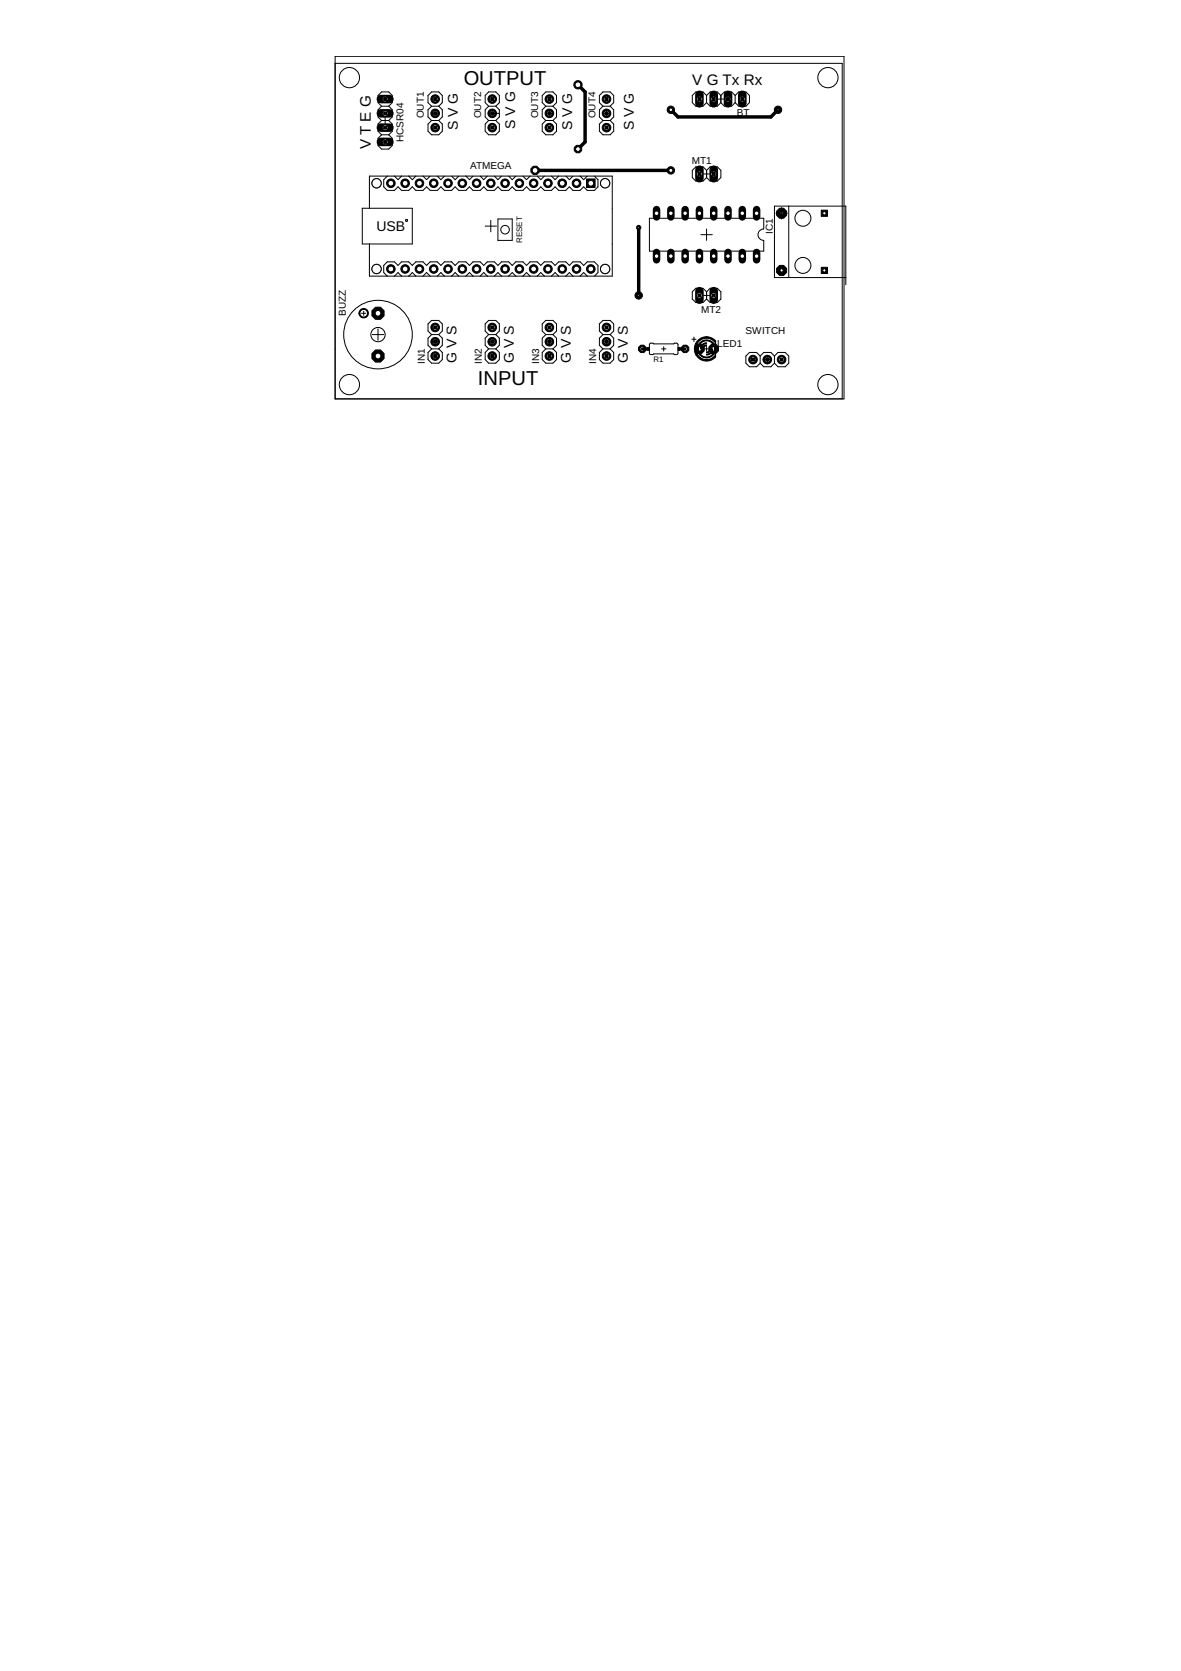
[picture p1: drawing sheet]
<svg xmlns="http://www.w3.org/2000/svg" width="210mm" height="297mm" viewBox="0 0 210 297" stroke-linecap="round" stroke-linejoin="round" font-family="sans-serif">
<defs><g id="words">
<g font-size="3.6">
<text x="82.4" y="15.1">OUTPUT</text>
<text x="85" y="68.4">INPUT</text>
</g>
<g font-size="2.7">
<text x="123" y="15.1">V G Tx Rx</text>
<text x="65.9" y="26.5" transform="rotate(-90 65.9 26.5)">V T E G</text>
</g>
<g font-size="2.5">
<text x="81.4" y="23.2" transform="rotate(-90 81.4 23.2)">S V G</text>
<text x="91.6" y="22.9" transform="rotate(-90 91.6 22.9)">S V G</text>
<text x="101.7" y="23.2" transform="rotate(-90 101.7 23.2)">S V G</text>
<text x="112.6" y="23.2" transform="rotate(-90 112.6 23.2)">S V G</text>
<text x="66.9" y="41.1">USB</text>
<text x="81.1" y="64.6" transform="rotate(-90 81.1 64.6)">G V S</text>
<text x="91.3" y="64.6" transform="rotate(-90 91.3 64.6)">G V S</text>
<text x="101.5" y="64.6" transform="rotate(-90 101.5 64.6)">G V S</text>
<text x="111.6" y="64.6" transform="rotate(-90 111.6 64.6)">G V S</text>
</g>
<g font-size="1.8">
<text x="75.4" y="21" transform="rotate(-90 75.4 21)">OUT1</text>
<text x="85.5" y="21" transform="rotate(-90 85.5 21)">OUT2</text>
<text x="95.7" y="21" transform="rotate(-90 95.7 21)">OUT3</text>
<text x="105.8" y="21" transform="rotate(-90 105.8 21)">OUT4</text>
<text x="131" y="20.7">BT</text>
<text x="71.7" y="25.3" transform="rotate(-90 71.7 25.3)">HCSR04</text>
<text x="123" y="29.1">MT1</text>
<text x="83.6" y="30">ATMEGA</text>
<text x="137.4" y="41.6" transform="rotate(-90 137.4 41.6)">IC1</text>
<text x="61.5" y="56.2" transform="rotate(-90 61.5 56.2)">BUZZ</text>
<text x="124.6" y="55.6">MT2</text>
<text x="132.5" y="59.4">SWITCH</text>
<text x="75.5" y="64.6" transform="rotate(-90 75.5 64.6)">IN1</text>
<text x="85.7" y="64.6" transform="rotate(-90 85.7 64.6)">IN2</text>
<text x="95.8" y="64.6" transform="rotate(-90 95.8 64.6)">IN3</text>
<text x="106" y="64.6" transform="rotate(-90 106 64.6)">IN4</text>
<text x="127.5" y="61.6">LED1</text>
</g>
<g font-size="1.4">
<text x="92.8" y="43.2" transform="rotate(-90 92.8 43.2)">RESET</text>
<text x="116.2" y="64.3">R1</text>
</g>
</g></defs>
<path d="M102.7 15.1l1.3 1.2v8.9l-1.3 1.3M119.2 19.5l1.3 1.3h16.5l1.3-1.3M95.1 30.3h24.1M113.5 40.4v12.1" fill="none" stroke="#000" stroke-width=".61"/>
<circle cx="77.3" cy="63.3" r=".76" fill="#000" stroke="#000" stroke-width=".18"/>
<circle cx="77.3" cy="63.3" r=".51" fill="#fff" stroke="#000" stroke-width=".18"/>
<circle cx="77.3" cy="60.7" r=".76" fill="#000" stroke="#000" stroke-width=".18"/>
<circle cx="77.3" cy="60.7" r=".51" fill="#fff" stroke="#000" stroke-width=".18"/>
<circle cx="77.3" cy="58.2" r=".76" fill="#000" stroke="#000" stroke-width=".18"/>
<circle cx="77.3" cy="58.2" r=".51" fill="#fff" stroke="#000" stroke-width=".18"/>
<circle cx="87.5" cy="63.3" r=".76" fill="#000" stroke="#000" stroke-width=".18"/>
<circle cx="87.5" cy="63.3" r=".51" fill="#fff" stroke="#000" stroke-width=".18"/>
<circle cx="87.5" cy="60.7" r=".76" fill="#000" stroke="#000" stroke-width=".18"/>
<circle cx="87.5" cy="60.7" r=".51" fill="#fff" stroke="#000" stroke-width=".18"/>
<circle cx="87.5" cy="58.2" r=".76" fill="#000" stroke="#000" stroke-width=".18"/>
<circle cx="87.5" cy="58.2" r=".51" fill="#fff" stroke="#000" stroke-width=".18"/>
<circle cx="97.6" cy="63.3" r=".76" fill="#000" stroke="#000" stroke-width=".18"/>
<circle cx="97.6" cy="63.3" r=".51" fill="#fff" stroke="#000" stroke-width=".18"/>
<circle cx="97.6" cy="60.7" r=".76" fill="#000" stroke="#000" stroke-width=".18"/>
<circle cx="97.6" cy="60.7" r=".51" fill="#fff" stroke="#000" stroke-width=".18"/>
<circle cx="97.6" cy="58.2" r=".76" fill="#000" stroke="#000" stroke-width=".18"/>
<circle cx="97.6" cy="58.2" r=".51" fill="#fff" stroke="#000" stroke-width=".18"/>
<circle cx="107.8" cy="63.3" r=".76" fill="#000" stroke="#000" stroke-width=".18"/>
<circle cx="107.8" cy="63.3" r=".51" fill="#fff" stroke="#000" stroke-width=".18"/>
<circle cx="107.8" cy="60.7" r=".76" fill="#000" stroke="#000" stroke-width=".18"/>
<circle cx="107.8" cy="60.7" r=".51" fill="#fff" stroke="#000" stroke-width=".18"/>
<circle cx="107.8" cy="58.2" r=".76" fill="#000" stroke="#000" stroke-width=".18"/>
<circle cx="107.8" cy="58.2" r=".51" fill="#fff" stroke="#000" stroke-width=".18"/>
<path d="M131.9 16.8v1.6" fill="none" stroke="#000" stroke-width="1.5"/>
<circle cx="131.9" cy="17.6" r=".51" fill="#fff" stroke="#000" stroke-width=".18"/>
<path d="M129.4 16.8v1.6" fill="none" stroke="#000" stroke-width="1.5"/>
<circle cx="129.4" cy="17.6" r=".51" fill="#fff" stroke="#000" stroke-width=".18"/>
<path d="M126.9 16.8v1.6" fill="none" stroke="#000" stroke-width="1.5"/>
<circle cx="126.9" cy="17.6" r=".51" fill="#fff" stroke="#000" stroke-width=".18"/>
<path d="M124.3 16.8v1.6" fill="none" stroke="#000" stroke-width="1.5"/>
<circle cx="124.3" cy="17.6" r=".51" fill="#fff" stroke="#000" stroke-width=".18"/>
<path d="M67.7 25.2h1.5" fill="none" stroke="#000" stroke-width="1.5"/>
<circle cx="68.5" cy="25.2" r=".51" fill="#fff" stroke="#000" stroke-width=".18"/>
<path d="M67.7 22.7h1.5" fill="none" stroke="#000" stroke-width="1.5"/>
<circle cx="68.5" cy="22.7" r=".51" fill="#fff" stroke="#000" stroke-width=".18"/>
<path d="M67.7 20.2h1.5" fill="none" stroke="#000" stroke-width="1.5"/>
<circle cx="68.5" cy="20.2" r=".51" fill="#fff" stroke="#000" stroke-width=".18"/>
<path d="M67.7 17.6h1.5" fill="none" stroke="#000" stroke-width="1.5"/>
<circle cx="68.5" cy="17.6" r=".51" fill="#fff" stroke="#000" stroke-width=".18"/>
<path d="M134.5 37.3v1.3" fill="none" stroke="#000" stroke-width="1.3"/>
<circle cx="134.5" cy="37.9" r=".4" fill="#fff" stroke="#000" stroke-width=".18"/>
<path d="M131.9 37.3v1.3" fill="none" stroke="#000" stroke-width="1.3"/>
<circle cx="131.9" cy="37.9" r=".4" fill="#fff" stroke="#000" stroke-width=".18"/>
<path d="M119.2 37.3v1.3" fill="none" stroke="#000" stroke-width="1.3"/>
<circle cx="119.2" cy="37.9" r=".4" fill="#fff" stroke="#000" stroke-width=".18"/>
<path d="M116.7 37.3v1.3" fill="none" stroke="#000" stroke-width="1.3"/>
<circle cx="116.7" cy="37.9" r=".4" fill="#fff" stroke="#000" stroke-width=".18"/>
<path d="M129.4 37.3v1.3" fill="none" stroke="#000" stroke-width="1.3"/>
<circle cx="129.4" cy="37.9" r=".4" fill="#fff" stroke="#000" stroke-width=".18"/>
<path d="M126.9 37.3v1.3" fill="none" stroke="#000" stroke-width="1.3"/>
<circle cx="126.9" cy="37.9" r=".4" fill="#fff" stroke="#000" stroke-width=".18"/>
<path d="M121.8 37.3v1.3" fill="none" stroke="#000" stroke-width="1.3"/>
<circle cx="121.8" cy="37.9" r=".4" fill="#fff" stroke="#000" stroke-width=".18"/>
<path d="M124.3 37.3v1.3" fill="none" stroke="#000" stroke-width="1.3"/>
<circle cx="124.3" cy="37.9" r=".4" fill="#fff" stroke="#000" stroke-width=".18"/>
<path d="M116.7 44.9v1.3" fill="none" stroke="#000" stroke-width="1.3"/>
<circle cx="116.7" cy="45.5" r=".4" fill="#fff" stroke="#000" stroke-width=".18"/>
<path d="M119.2 44.9v1.3" fill="none" stroke="#000" stroke-width="1.3"/>
<circle cx="119.2" cy="45.5" r=".4" fill="#fff" stroke="#000" stroke-width=".18"/>
<path d="M121.8 44.9v1.3" fill="none" stroke="#000" stroke-width="1.3"/>
<circle cx="121.8" cy="45.5" r=".4" fill="#fff" stroke="#000" stroke-width=".18"/>
<path d="M124.3 44.9v1.3" fill="none" stroke="#000" stroke-width="1.3"/>
<circle cx="124.3" cy="45.5" r=".4" fill="#fff" stroke="#000" stroke-width=".18"/>
<path d="M126.9 44.9v1.3" fill="none" stroke="#000" stroke-width="1.3"/>
<circle cx="126.9" cy="45.5" r=".4" fill="#fff" stroke="#000" stroke-width=".18"/>
<path d="M129.4 44.9v1.3" fill="none" stroke="#000" stroke-width="1.3"/>
<circle cx="129.4" cy="45.5" r=".4" fill="#fff" stroke="#000" stroke-width=".18"/>
<path d="M131.9 44.9v1.3" fill="none" stroke="#000" stroke-width="1.3"/>
<circle cx="131.9" cy="45.5" r=".4" fill="#fff" stroke="#000" stroke-width=".18"/>
<path d="M134.5 44.9v1.3" fill="none" stroke="#000" stroke-width="1.3"/>
<circle cx="134.5" cy="45.5" r=".4" fill="#fff" stroke="#000" stroke-width=".18"/>
<path d="M104.2 31.8h1.6v1.5h-1.6z" fill="#000" stroke="#000" stroke-width=".18"/>
<circle cx="105" cy="32.6" r=".51" fill="#fff" stroke="#000" stroke-width=".18"/>
<circle cx="102.5" cy="32.6" r=".76" fill="#000" stroke="#000" stroke-width=".18"/>
<circle cx="102.5" cy="32.6" r=".51" fill="#fff" stroke="#000" stroke-width=".18"/>
<circle cx="99.9" cy="32.6" r=".76" fill="#000" stroke="#000" stroke-width=".18"/>
<circle cx="99.9" cy="32.6" r=".51" fill="#fff" stroke="#000" stroke-width=".18"/>
<circle cx="97.4" cy="32.6" r=".76" fill="#000" stroke="#000" stroke-width=".18"/>
<circle cx="97.4" cy="32.6" r=".51" fill="#fff" stroke="#000" stroke-width=".18"/>
<circle cx="94.8" cy="32.6" r=".76" fill="#000" stroke="#000" stroke-width=".18"/>
<circle cx="94.8" cy="32.6" r=".51" fill="#fff" stroke="#000" stroke-width=".18"/>
<circle cx="92.3" cy="32.6" r=".76" fill="#000" stroke="#000" stroke-width=".18"/>
<circle cx="92.3" cy="32.6" r=".51" fill="#fff" stroke="#000" stroke-width=".18"/>
<circle cx="89.8" cy="32.6" r=".76" fill="#000" stroke="#000" stroke-width=".18"/>
<circle cx="89.8" cy="32.6" r=".51" fill="#fff" stroke="#000" stroke-width=".18"/>
<circle cx="87.2" cy="32.6" r=".76" fill="#000" stroke="#000" stroke-width=".18"/>
<circle cx="87.2" cy="32.6" r=".51" fill="#fff" stroke="#000" stroke-width=".18"/>
<circle cx="84.7" cy="32.6" r=".76" fill="#000" stroke="#000" stroke-width=".18"/>
<circle cx="84.7" cy="32.6" r=".51" fill="#fff" stroke="#000" stroke-width=".18"/>
<circle cx="82.2" cy="32.6" r=".76" fill="#000" stroke="#000" stroke-width=".18"/>
<circle cx="82.2" cy="32.6" r=".51" fill="#fff" stroke="#000" stroke-width=".18"/>
<circle cx="79.6" cy="32.6" r=".76" fill="#000" stroke="#000" stroke-width=".18"/>
<circle cx="79.6" cy="32.6" r=".51" fill="#fff" stroke="#000" stroke-width=".18"/>
<circle cx="77.1" cy="32.6" r=".76" fill="#000" stroke="#000" stroke-width=".18"/>
<circle cx="77.1" cy="32.6" r=".51" fill="#fff" stroke="#000" stroke-width=".18"/>
<circle cx="105" cy="47.8" r=".76" fill="#000" stroke="#000" stroke-width=".18"/>
<circle cx="105" cy="47.8" r=".51" fill="#fff" stroke="#000" stroke-width=".18"/>
<circle cx="102.5" cy="47.8" r=".76" fill="#000" stroke="#000" stroke-width=".18"/>
<circle cx="102.5" cy="47.8" r=".51" fill="#fff" stroke="#000" stroke-width=".18"/>
<circle cx="99.9" cy="47.8" r=".76" fill="#000" stroke="#000" stroke-width=".18"/>
<circle cx="99.9" cy="47.8" r=".51" fill="#fff" stroke="#000" stroke-width=".18"/>
<circle cx="97.4" cy="47.8" r=".76" fill="#000" stroke="#000" stroke-width=".18"/>
<circle cx="97.4" cy="47.8" r=".51" fill="#fff" stroke="#000" stroke-width=".18"/>
<circle cx="94.8" cy="47.8" r=".76" fill="#000" stroke="#000" stroke-width=".18"/>
<circle cx="94.8" cy="47.8" r=".51" fill="#fff" stroke="#000" stroke-width=".18"/>
<circle cx="92.3" cy="47.8" r=".76" fill="#000" stroke="#000" stroke-width=".18"/>
<circle cx="92.3" cy="47.8" r=".51" fill="#fff" stroke="#000" stroke-width=".18"/>
<circle cx="87.2" cy="47.8" r=".76" fill="#000" stroke="#000" stroke-width=".18"/>
<circle cx="87.2" cy="47.8" r=".51" fill="#fff" stroke="#000" stroke-width=".18"/>
<circle cx="84.7" cy="47.8" r=".76" fill="#000" stroke="#000" stroke-width=".18"/>
<circle cx="84.7" cy="47.8" r=".51" fill="#fff" stroke="#000" stroke-width=".18"/>
<circle cx="79.6" cy="47.8" r=".76" fill="#000" stroke="#000" stroke-width=".18"/>
<circle cx="79.6" cy="47.8" r=".51" fill="#fff" stroke="#000" stroke-width=".18"/>
<circle cx="77.1" cy="47.8" r=".76" fill="#000" stroke="#000" stroke-width=".18"/>
<circle cx="77.1" cy="47.8" r=".51" fill="#fff" stroke="#000" stroke-width=".18"/>
<circle cx="82.2" cy="47.8" r=".76" fill="#000" stroke="#000" stroke-width=".18"/>
<circle cx="82.2" cy="47.8" r=".51" fill="#fff" stroke="#000" stroke-width=".18"/>
<circle cx="89.8" cy="47.8" r=".76" fill="#000" stroke="#000" stroke-width=".18"/>
<circle cx="89.8" cy="47.8" r=".51" fill="#fff" stroke="#000" stroke-width=".18"/>
<circle cx="74.5" cy="32.6" r=".76" fill="#000" stroke="#000" stroke-width=".18"/>
<circle cx="74.5" cy="32.6" r=".51" fill="#fff" stroke="#000" stroke-width=".18"/>
<circle cx="72" cy="32.6" r=".76" fill="#000" stroke="#000" stroke-width=".18"/>
<circle cx="72" cy="32.6" r=".51" fill="#fff" stroke="#000" stroke-width=".18"/>
<circle cx="69.5" cy="32.6" r=".76" fill="#000" stroke="#000" stroke-width=".18"/>
<circle cx="69.5" cy="32.6" r=".51" fill="#fff" stroke="#000" stroke-width=".18"/>
<circle cx="74.5" cy="47.8" r=".76" fill="#000" stroke="#000" stroke-width=".18"/>
<circle cx="74.5" cy="47.8" r=".51" fill="#fff" stroke="#000" stroke-width=".18"/>
<circle cx="72" cy="47.8" r=".76" fill="#000" stroke="#000" stroke-width=".18"/>
<circle cx="72" cy="47.8" r=".51" fill="#fff" stroke="#000" stroke-width=".18"/>
<circle cx="69.5" cy="47.8" r=".76" fill="#000" stroke="#000" stroke-width=".18"/>
<circle cx="69.5" cy="47.8" r=".51" fill="#fff" stroke="#000" stroke-width=".18"/>
<path d="M124.3 30.2v1.5" fill="none" stroke="#000" stroke-width="1.5"/>
<circle cx="124.3" cy="30.9" r=".51" fill="#fff" stroke="#000" stroke-width=".18"/>
<path d="M126.9 30.2v1.5" fill="none" stroke="#000" stroke-width="1.5"/>
<circle cx="126.9" cy="30.9" r=".51" fill="#fff" stroke="#000" stroke-width=".18"/>
<path d="M126.9 51.8v1.5" fill="none" stroke="#000" stroke-width="1.5"/>
<circle cx="126.9" cy="52.5" r=".51" fill="#fff" stroke="#000" stroke-width=".18"/>
<path d="M124.3 51.8v1.5" fill="none" stroke="#000" stroke-width="1.5"/>
<circle cx="124.3" cy="52.5" r=".51" fill="#fff" stroke="#000" stroke-width=".18"/>
<circle cx="77.3" cy="17.6" r=".76" fill="#000" stroke="#000" stroke-width=".18"/>
<circle cx="77.3" cy="17.6" r=".51" fill="#fff" stroke="#000" stroke-width=".18"/>
<circle cx="77.3" cy="20.2" r=".76" fill="#000" stroke="#000" stroke-width=".18"/>
<circle cx="77.3" cy="20.2" r=".51" fill="#fff" stroke="#000" stroke-width=".18"/>
<circle cx="77.3" cy="22.7" r=".76" fill="#000" stroke="#000" stroke-width=".18"/>
<circle cx="77.3" cy="22.7" r=".51" fill="#fff" stroke="#000" stroke-width=".18"/>
<circle cx="87.5" cy="17.6" r=".76" fill="#000" stroke="#000" stroke-width=".18"/>
<circle cx="87.5" cy="17.6" r=".51" fill="#fff" stroke="#000" stroke-width=".18"/>
<circle cx="87.5" cy="20.2" r=".76" fill="#000" stroke="#000" stroke-width=".18"/>
<circle cx="87.5" cy="20.2" r=".51" fill="#fff" stroke="#000" stroke-width=".18"/>
<circle cx="87.5" cy="22.7" r=".76" fill="#000" stroke="#000" stroke-width=".18"/>
<circle cx="87.5" cy="22.7" r=".51" fill="#fff" stroke="#000" stroke-width=".18"/>
<circle cx="97.6" cy="17.6" r=".76" fill="#000" stroke="#000" stroke-width=".18"/>
<circle cx="97.6" cy="17.6" r=".51" fill="#fff" stroke="#000" stroke-width=".18"/>
<circle cx="97.6" cy="20.2" r=".76" fill="#000" stroke="#000" stroke-width=".18"/>
<circle cx="97.6" cy="20.2" r=".51" fill="#fff" stroke="#000" stroke-width=".18"/>
<circle cx="97.6" cy="22.7" r=".76" fill="#000" stroke="#000" stroke-width=".18"/>
<circle cx="97.6" cy="22.7" r=".51" fill="#fff" stroke="#000" stroke-width=".18"/>
<circle cx="107.8" cy="17.6" r=".76" fill="#000" stroke="#000" stroke-width=".18"/>
<circle cx="107.8" cy="17.6" r=".51" fill="#fff" stroke="#000" stroke-width=".18"/>
<circle cx="107.8" cy="20.2" r=".76" fill="#000" stroke="#000" stroke-width=".18"/>
<circle cx="107.8" cy="20.2" r=".51" fill="#fff" stroke="#000" stroke-width=".18"/>
<circle cx="107.8" cy="22.7" r=".76" fill="#000" stroke="#000" stroke-width=".18"/>
<circle cx="107.8" cy="22.7" r=".51" fill="#fff" stroke="#000" stroke-width=".18"/>
<circle cx="67.2" cy="63.3" r="1.17" fill="#000" stroke="#000" stroke-width=".18"/>
<circle cx="67.2" cy="63.3" r=".51" fill="#fff" stroke="#000" stroke-width=".18"/>
<circle cx="67.2" cy="55.7" r="1.17" fill="#000" stroke="#000" stroke-width=".18"/>
<circle cx="67.2" cy="55.7" r=".51" fill="#fff" stroke="#000" stroke-width=".18"/>
<circle cx="138.9" cy="63.9" r=".76" fill="#000" stroke="#000" stroke-width=".18"/>
<circle cx="138.9" cy="63.9" r=".51" fill="#fff" stroke="#000" stroke-width=".18"/>
<circle cx="136.4" cy="63.9" r=".76" fill="#000" stroke="#000" stroke-width=".18"/>
<circle cx="136.4" cy="63.9" r=".51" fill="#fff" stroke="#000" stroke-width=".18"/>
<circle cx="133.8" cy="63.9" r=".76" fill="#000" stroke="#000" stroke-width=".18"/>
<circle cx="133.8" cy="63.9" r=".51" fill="#fff" stroke="#000" stroke-width=".18"/>
<circle cx="121.8" cy="62" r=".71" fill="#000" stroke="#000" stroke-width=".18"/>
<circle cx="121.8" cy="62" r=".4" fill="#fff" stroke="#000" stroke-width=".18"/>
<circle cx="114.2" cy="62" r=".71" fill="#000" stroke="#000" stroke-width=".18"/>
<circle cx="114.2" cy="62" r=".4" fill="#fff" stroke="#000" stroke-width=".18"/>
<circle cx="124.3" cy="62" r=".92" fill="#000" stroke="#000" stroke-width=".18"/>
<circle cx="124.3" cy="62" r=".4" fill="#fff" stroke="#000" stroke-width=".18"/>
<circle cx="126.9" cy="62" r=".92" fill="#000" stroke="#000" stroke-width=".18"/>
<circle cx="126.9" cy="62" r=".4" fill="#fff" stroke="#000" stroke-width=".18"/>
<circle cx="138.9" cy="37.9" r=".96" fill="#000" stroke="#000" stroke-width=".18"/>
<circle cx="138.9" cy="37.9" r=".3" fill="#fff" stroke="#000" stroke-width=".18"/>
<circle cx="138.9" cy="48.1" r=".96" fill="#000" stroke="#000" stroke-width=".18"/>
<circle cx="138.9" cy="48.1" r=".3" fill="#fff" stroke="#000" stroke-width=".18"/>
<path d="M146 37.4h1.1v1.1h-1.1z" fill="#000" stroke="#000" stroke-width=".18"/>
<circle cx="146.5" cy="37.9" r=".3" fill="#fff" stroke="#000" stroke-width=".18"/>
<path d="M146 47.5h1.1v1.1h-1.1z" fill="#000" stroke="#000" stroke-width=".18"/>
<circle cx="146.5" cy="48.1" r=".3" fill="#fff" stroke="#000" stroke-width=".18"/>
<circle cx="102.7" cy="26.5" r=".71" fill="#000" stroke="#000" stroke-width=".18"/>
<circle cx="102.7" cy="26.5" r=".42" fill="#fff" stroke="#000" stroke-width=".18"/>
<circle cx="102.7" cy="15.1" r=".74" fill="#000" stroke="#000" stroke-width=".18"/>
<circle cx="102.7" cy="15.1" r=".51" fill="#fff" stroke="#000" stroke-width=".18"/>
<circle cx="119.2" cy="30.3" r=".66" fill="#000" stroke="#000" stroke-width=".18"/>
<circle cx="119.2" cy="30.3" r=".36" fill="#fff" stroke="#000" stroke-width=".18"/>
<circle cx="95.1" cy="30.3" r=".8" fill="#000" stroke="#000" stroke-width=".18"/>
<circle cx="95.1" cy="30.3" r=".51" fill="#fff" stroke="#000" stroke-width=".18"/>
<circle cx="119.2" cy="19.5" r=".66" fill="#000" stroke="#000" stroke-width=".18"/>
<circle cx="119.2" cy="19.5" r=".32" fill="#fff" stroke="#000" stroke-width=".18"/>
<circle cx="138.3" cy="19.5" r=".66" fill="#000" stroke="#000" stroke-width=".18"/>
<circle cx="138.3" cy="19.5" r=".17" fill="#fff" stroke="#000" stroke-width=".18"/>
<circle cx="113.5" cy="40.4" r=".38" fill="#000" stroke="#000" stroke-width=".18"/>
<circle cx="113.5" cy="40.4" r=".17" fill="#fff" stroke="#000" stroke-width=".18"/>
<circle cx="113.5" cy="52.5" r=".66" fill="#000" stroke="#000" stroke-width=".18"/>
<circle cx="113.5" cy="52.5" r=".17" fill="#fff" stroke="#000" stroke-width=".18"/>
<g fill="none" stroke="#000" stroke-width=".18">
<path d="M59.6 11.3h90.1v59.6M59.6 10h90.4v60.9h-90.4zM67.8 18.9h1.3M67.8 18.9l-.6-.7v-1.2l.6-.7h1.3l.6 .7v1.2l-.6 .7M67.8 18.9l-.6 .6v1.3l.6 .6M69.1 18.9l.6 .6v1.3l-.6 .6M76.7 18.9l-.6-.7v-1.2l.6-.7h1.3l.6 .7v1.2l-.6 .7M76.7 18.9l-.6 .6v1.3l.6 .6M76.7 18.9h1.3M77.3 19.6v1.1M78 18.9l.6 .6v1.3l-.6 .6M86.8 18.9l-.6-.7v-1.2l.6-.7h1.3l.7 .7v1.2l-.7 .7"/>
<path d="M86.8 18.9l-.6 .6v1.3l.6 .6M86.8 18.9h1.3M87.5 19.6v1.1M88.1 18.9l.7 .6v1.3l-.7 .6M97 18.9l-.6-.7v-1.2l.6-.7h1.3l.6 .7v1.2l-.6 .7M97 18.9l-.6 .6v1.3l.6 .6M97 18.9h1.3M97.6 19.6v1.1M98.3 18.9l.6 .6v1.3l-.6 .6M107.2 18.9l-.7-.7v-1.2l.7-.7h1.2l.7 .7v1.2l-.7 .7M107.2 18.9l-.7 .6v1.3l.7 .6M107.2 18.9h1.2"/>
<path d="M107.8 19.6v1.1M108.4 18.9l.7 .6v1.3l-.7 .6M125.6 17l-.7-.7h-1.2l-.7 .7v1.2l.7 .7h1.2l.7-.7M125.6 18.2l.6 .7h1.3l.6-.7M125.6 17v1.2M125.6 17l.6-.7h1.3l.6 .7M127.6 17.6h1.1M128.1 18.2l.7 .7h1.2l.7-.7M128.1 17l.7-.7h1.2l.7 .7M128.1 17v1.2M130.7 17l.6-.7h1.3l.6 .7v1.2l-.6 .7h-1.3l-.6-.7M130.7 17v1.2"/>
<path d="M64.4 37h8.9v6.4h-8.9zM65.7 37v-5.7h43.1v17.8h-43.1v-5.7M67.8 21.4l-.6 .7v1.2l.6 .7M67.8 24l-.6 .6v1.3l.6 .6h1.3l.6-.6v-1.3l-.6-.6M67.8 24h1.3M67.8 21.4h1.3M68.5 20.9v1.1M68.8 31.3l-.6 .6v1.3l.6 .6h1.3l.6-.6 .7 .6h1.2l.7-.6 .6 .6h1.3l.6-.6 .7 .6h1.2l.7-.6 .6 .6h1.3l.6-.6 .6 .6h1.3l.6-.6 .7 .6h1.2l.7-.6 .6 .6h1.3l.6-.6 .6 .6h1.3l.6-.6 .7 .6h1.2l.7-.6 .6 .6h1.3l.6-.6 .7 .6h1.2l.7-.6 .6 .6h1.3l.6-.6 .6 .6h1.3l.6-.6 .7 .6h1.2l.7-.6v-1.3l-.7-.6M69.1 21.4l.6 .7v1.2l-.6 .7M70.1 31.3l.6 .6 .7-.6M72.6 31.3l.7 .6 .6-.6M75.2 31.3l.6 .6 .7-.6"/>
<path d="M76.7 21.4l-.6 .7v1.2l.6 .7h1.3l.6-.7v-1.2l-.6-.7M76.7 21.4h1.3M76.8 20.2h1.1M77.7 31.3l.7 .6 .6-.6M80.3 31.3l.6 .6 .6-.6M82.8 31.3l.6 .6 .7-.6M85.3 31.3l.7 .6 .6-.6M86.8 21.4l-.6 .7v1.2l.6 .7h1.3l.7-.7v-1.2l-.7-.7M86.8 21.4h1.3M87 20.2h1.8M87.2 39.2v2M87.9 31.3l.6 .6 .6-.6"/>
<path d="M88.5 38.9h2.5v3.8h-2.5zM90.4 31.3l.6 .6 .7-.6M92.9 31.3l.7 .6 .6-.6M95.5 31.3l.6 .6 .7-.6M97 21.4l-.6 .7v1.2l.6 .7h1.3l.6-.7v-1.2l-.6-.7M97 21.4h1.3M97.1 20.2h1M98 31.3l.7 .6 .6-.6M100.6 31.3l.6 .6 .6-.6M103.1 31.3l.6 .6 .7-.6M107.2 21.4l-.7 .7v1.2l.7 .7h1.2l.7-.7v-1.2l-.7-.7M107.2 21.4h1.2"/>
<path d="M107.3 20.2h1M115.4 38.8h20.3v1.9a1.02 1.02 0 0 0-1 1 1.02 1.02 0 0 0 1 1v1.9h-20.3zM125 30.9h1.1M125.6 30.3v1.3M125.6 30.3l.6-.6h1.3l.6 .6v1.3l-.6 .6h-1.3l-.6-.6M125.6 30.3l-.7-.6h-1.2l-.7 .6v1.3l.7 .6h1.2l.7-.6M137.9 37.9h2M138.9 36.9v2M140.2 36.6v12.7M64.3 55.7h.7M64.6 55.3v.8M66.2 59.5h2"/>
<path d="M67.2 58.5v2M68.8 49.1l-.6-.6v-1.3l.6-.7h1.3l.6 .7 .7-.7h1.2l.7 .7 .6-.7h1.3l.6 .7 .7-.7h1.2l.7 .7 .6-.7h1.3l.6 .7 .6-.7h1.3l.6 .7 .7-.7h1.2l.7 .7 .6-.7h1.3l.6 .7 .6-.7h1.3l.6 .7 .7-.7h1.2l.7 .7 .6-.7h1.3l.6 .7 .7-.7h1.2l.7 .7 .6-.7h1.3l.6 .7 .6-.7h1.3l.6 .7 .7-.7h1.2l.7 .7v1.3l-.7 .6M70.1 49.1l.6-.6 .7 .6M72.6 49.1l.7-.6 .6 .6M75.2 49.1l.6-.6 .7 .6M76.7 59.5l-.6-.7v-1.2l.6-.6h1.3l.6 .6v1.2l-.6 .7M76.7 59.5l-.6 .6v1.3l.6 .6M76.7 59.5h1.3M77.7 49.1l.7-.6 .6 .6M78 59.5l.6 .6v1.3l-.6 .6M80.3 49.1l.6-.6 .6 .6M82.8 49.1l.6-.6 .7 .6"/>
<path d="M85.3 49.1l.7-.6 .6 .6M86.2 40.2h2M86.8 59.5h1.3M86.8 59.5l-.6-.7v-1.2l.6-.6h1.3l.7 .6v1.2l-.7 .7M86.8 59.5l-.6 .6v1.3l.6 .6M87.9 49.1l.6-.6 .6 .6M88.1 59.5l.7 .6v1.3l-.7 .6M90.4 49.1l.6-.6 .7 .6M92.9 49.1l.7-.6 .6 .6M95.5 49.1l.6-.6 .7 .6M97 59.5h1.3M97 59.5l-.6-.7v-1.2l.6-.6h1.3l.6 .6v1.2l-.6 .7"/>
<path d="M97 59.5l-.6 .6v1.3l.6 .6M98 49.1l.7-.6 .6 .6M98.3 59.5l.6 .6v1.3l-.6 .6M100.6 49.1l.6-.6 .6 .6M103.1 49.1l.6-.6 .7 .6M107.2 59.5h1.2M107.2 59.5l-.7-.7v-1.2l.7-.6h1.2l.7 .6v1.2l-.7 .7M107.2 59.5l-.7 .6v1.3l.7 .6M108.4 59.5l.7 .6v1.3l-.7 .6M123.3 59.9v.8M124.6 41.7h2M125 52.5h1.1"/>
<path d="M125.6 40.7v2M125.6 51.9v1.2M125.6 51.9l.6-.7h1.3l.6 .7v1.2l-.6 .7h-1.3l-.6-.7M125.6 51.9l-.7-.7h-1.2l-.7 .7v1.2l.7 .7h1.2l.7-.7M150.3 49.3h-12.7v-12.7h12.7v14M76.7 62l-.6 .7v1.2l.6 .7h1.3l.6-.7v-1.2l-.6-.7M76.7 62h1.3M76.8 60.7h1M77.3 60.3v1M86.8 62h1.3M86.8 62l-.6 .7v1.2l.6 .7h1.3l.7-.7v-1.2l-.7-.7M87 60.7h1"/>
<path d="M87.5 60.3v1M97 62h1.3M97 62l-.6 .7v1.2l.6 .7h1.3l.6-.7v-1.2l-.6-.7M97.2 60.7h.9M97.6 60.3v1M107.2 62h1.2M107.2 62l-.7 .7v1.2l.7 .7h1.2l.7-.7v-1.2l-.7-.7M107.3 60.7h1M107.8 60.3v1M115.5 61.1l.6-.1 .1 .1h3.5l.2-.1h.4l.2 .3v1.6l-.3 .1h-.3l-.2-.1h-3.5l-.1 .1h-.5l-.2-.2zM117.6 62h.7M118 61.6v.8"/>
<path d="M123 60.3h.7M125.1 62h.9M125.6 61.6v.9M135.1 63.3l-.6-.6h-1.3l-.6 .6v1.3l.6 .6h1.3l.6-.6M135.1 64.6l.6 .6h1.3l.6-.6M135.1 63.3v1.3M135.1 63.3l.6-.6h1.3l.6 .6M135.6 63.9h1.5M136.4 63.2v1.5M137.6 63.3l.7-.6h1.3l.6 .6v1.3l-.6 .6h-1.3l-.7-.6M137.6 63.3v1.3"/>
<circle cx="62.1" cy="13.8" r="1.8"/>
<circle cx="147.2" cy="13.8" r="1.8"/>
<circle cx="72.3" cy="39.2" r=".17"/>
<circle cx="142.7" cy="38.8" r="1.42"/>
<circle cx="67.2" cy="59.5" r="6.1"/>
<circle cx="67.2" cy="59.5" r="1.27"/>
<circle cx="89.8" cy="40.8" r=".76"/>
<circle cx="142.7" cy="47.2" r="1.42"/>
<circle cx="62.1" cy="68.4" r="1.8"/>
<circle cx="147.2" cy="68.4" r="1.8"/>
</g>
<g fill="#000" stroke="#000" stroke-width=".18">
<path d="M64.2 55a.84 .84 0 0 1 1.2 .4 .84 .84 0 0 1-.6 1.1 .84 .84 0 0 1-1-.8h.2a.69 .69 0 0 1 1-.6 .69 .69 0 0 1 .1 1.2 .69 .69 0 0 1-1.1-.4v-.2h-.2v-.3z" fill-rule="evenodd"/>
<path d="M123.4 62h.3l.3 1-.3 .2-.2-.6z" fill-rule="evenodd"/>
<path d="M123.7 61l.2 .1-.2 .9h-.3z" fill-rule="evenodd"/>
<path d="M123.7 63.1l.2-.1 .7 .7 1 .2v.3h-.2a2.14 2.14 0 0 1-1.7-1.1z" fill-rule="evenodd"/>
<path d="M124 62h.1l.1 .5 .3 .5-.1 .1-.4-.6z" fill-rule="evenodd"/>
<path d="M124.3 63l.1-.1a1.42 1.42 0 0 0 1.2 .6v.1h-.5z" fill-rule="evenodd"/>
<path d="M124.4 61l.1 .1-.4 .9h-.1v-.4z" fill-rule="evenodd"/>
<path d="M124.4 60.9l.7-.4 .5-.1v.2a1.42 1.42 0 0 0-1.2 .6l-.1-.1z" fill-rule="evenodd"/>
<path d="M125.6 63.5a1.42 1.42 0 0 0 1.1-.6l.1 .1-.1 .1-.4 .4-.6 .1h-.1z" fill-rule="evenodd"/>
<path d="M124 60.5a2.05 2.05 0 0 1 1.6-.6v.2l-1 .3-.7 .7-.2-.1z" fill-rule="evenodd"/>
<path d="M125.6 63.9l.9-.2 .5-.5 .2 .2-.4 .4-.7 .3-.5 .1z" fill-rule="evenodd"/>
<path d="M125.1 61.5l.5-.2v.2l-.4 .1-.2 .4h-.1z" fill-rule="evenodd"/>
<path d="M124.9 61.2l.7-.3v.2l-.7 .3-.3 .6h-.1l.1-.4z" fill-rule="evenodd"/>
<path d="M126.1 62h.2v.1a.7 .7 0 0 1-.7 .6v-.1l.4-.2z" fill-rule="evenodd"/>
<path d="M126.5 62h.2v.2a1.07 1.07 0 0 1-1.1 .9v-.1l.6-.3z" fill-rule="evenodd"/>
<path d="M127 62h.2l-.1 .4-.3 .7-.1-.2z" fill-rule="evenodd"/>
<path d="M125.6 60.4l.7 .2 .6 .5-.2 .1a1.46 1.46 0 0 0-1.1-.6z" fill-rule="evenodd"/>
<path d="M126.8 61l.3 .6 .1 .4h-.2l-.3-.9z" fill-rule="evenodd"/>
<path d="M125.6 59.9l.9 .2 .7 .5-.2 .2-.8-.6-.6-.1z" fill-rule="evenodd"/>
</g>
<g fill="#000" stroke="#000" stroke-width=".18">
<path d="M68.2 19.9h.5v.5h-.5zM68.2 17.4h.5v.5h-.5zM77.1 19.9h.5v.5h-.5zM77.1 17.4h.5v.5h-.5zM87.2 19.9h.5v.5h-.5zM87.2 17.4h.5v.5h-.5zM97.4 19.9h.5v.5h-.5zM97.4 17.4h.5v.5h-.5zM107.5 19.9h.6v.5h-.6zM107.5 17.4h.6v.5h-.6zM124.1 17.4h.5v.5h-.5zM126.6 17.4h.5v.5h-.5z"/>
<path d="M129.1 17.4h.5v.5h-.5zM131.7 17.4h.5v.5h-.5zM68.2 22.4h.5v.5h-.5zM68.2 25h.5v.5h-.5zM77.1 22.4h.5v.5h-.5zM87.2 22.4h.5v.5h-.5zM97.4 22.4h.5v.5h-.5zM107.5 22.4h.6v.5h-.6zM124.1 30.7h.5v.5h-.5zM126.6 30.7h.5v.5h-.5zM77.1 58h.5v.5h-.5zM87.2 58h.5v.5h-.5z"/>
<path d="M97.4 58h.5v.5h-.5zM107.5 58h.6v.5h-.6zM124.1 52.3h.5v.5h-.5zM126.6 52.3h.5v.5h-.5zM77.1 60.5h.5v.5h-.5zM77.1 63h.5v.5h-.5zM87.2 60.5h.5v.5h-.5zM87.2 63h.5v.5h-.5zM97.4 60.5h.5v.5h-.5zM97.4 63h.5v.5h-.5zM107.5 60.5h.6v.5h-.6zM107.5 63h.6v.5h-.6z"/>
<path d="M115 61.8h.4v.5h-.4zM120.5 61.8h.4v.5h-.4zM133.6 63.7h.5v.5h-.5zM136.1 63.7h.5v.5h-.5zM138.7 63.7h.5v.5h-.5z"/>
</g>
<path d="M114.2 62h.8M120.9 62h.9" fill="none" stroke="#000" stroke-width=".51"/>
<path d="M127.1 60.7v2.6" fill="none" stroke="#000" stroke-width=".25"/>
<circle cx="72.3" cy="39.2" r=".17" fill="#fff" stroke="#000" stroke-width=".18"/>
<circle cx="66.9" cy="32.6" r=".83" fill="none" stroke="#000" stroke-width=".18"/>
<circle cx="66.9" cy="32.6" r=".83" fill="#fff" stroke="#000" stroke-width=".18"/>
<circle cx="66.9" cy="47.8" r=".83" fill="none" stroke="#000" stroke-width=".18"/>
<circle cx="66.9" cy="47.8" r=".83" fill="#fff" stroke="#000" stroke-width=".18"/>
<circle cx="107.5" cy="47.8" r=".83" fill="none" stroke="#000" stroke-width=".18"/>
<circle cx="107.5" cy="47.8" r=".83" fill="#fff" stroke="#000" stroke-width=".18"/>
<circle cx="107.5" cy="32.6" r=".83" fill="none" stroke="#000" stroke-width=".18"/>
<circle cx="107.5" cy="32.6" r=".83" fill="#fff" stroke="#000" stroke-width=".18"/>
<use href="#words"/>
</svg>
